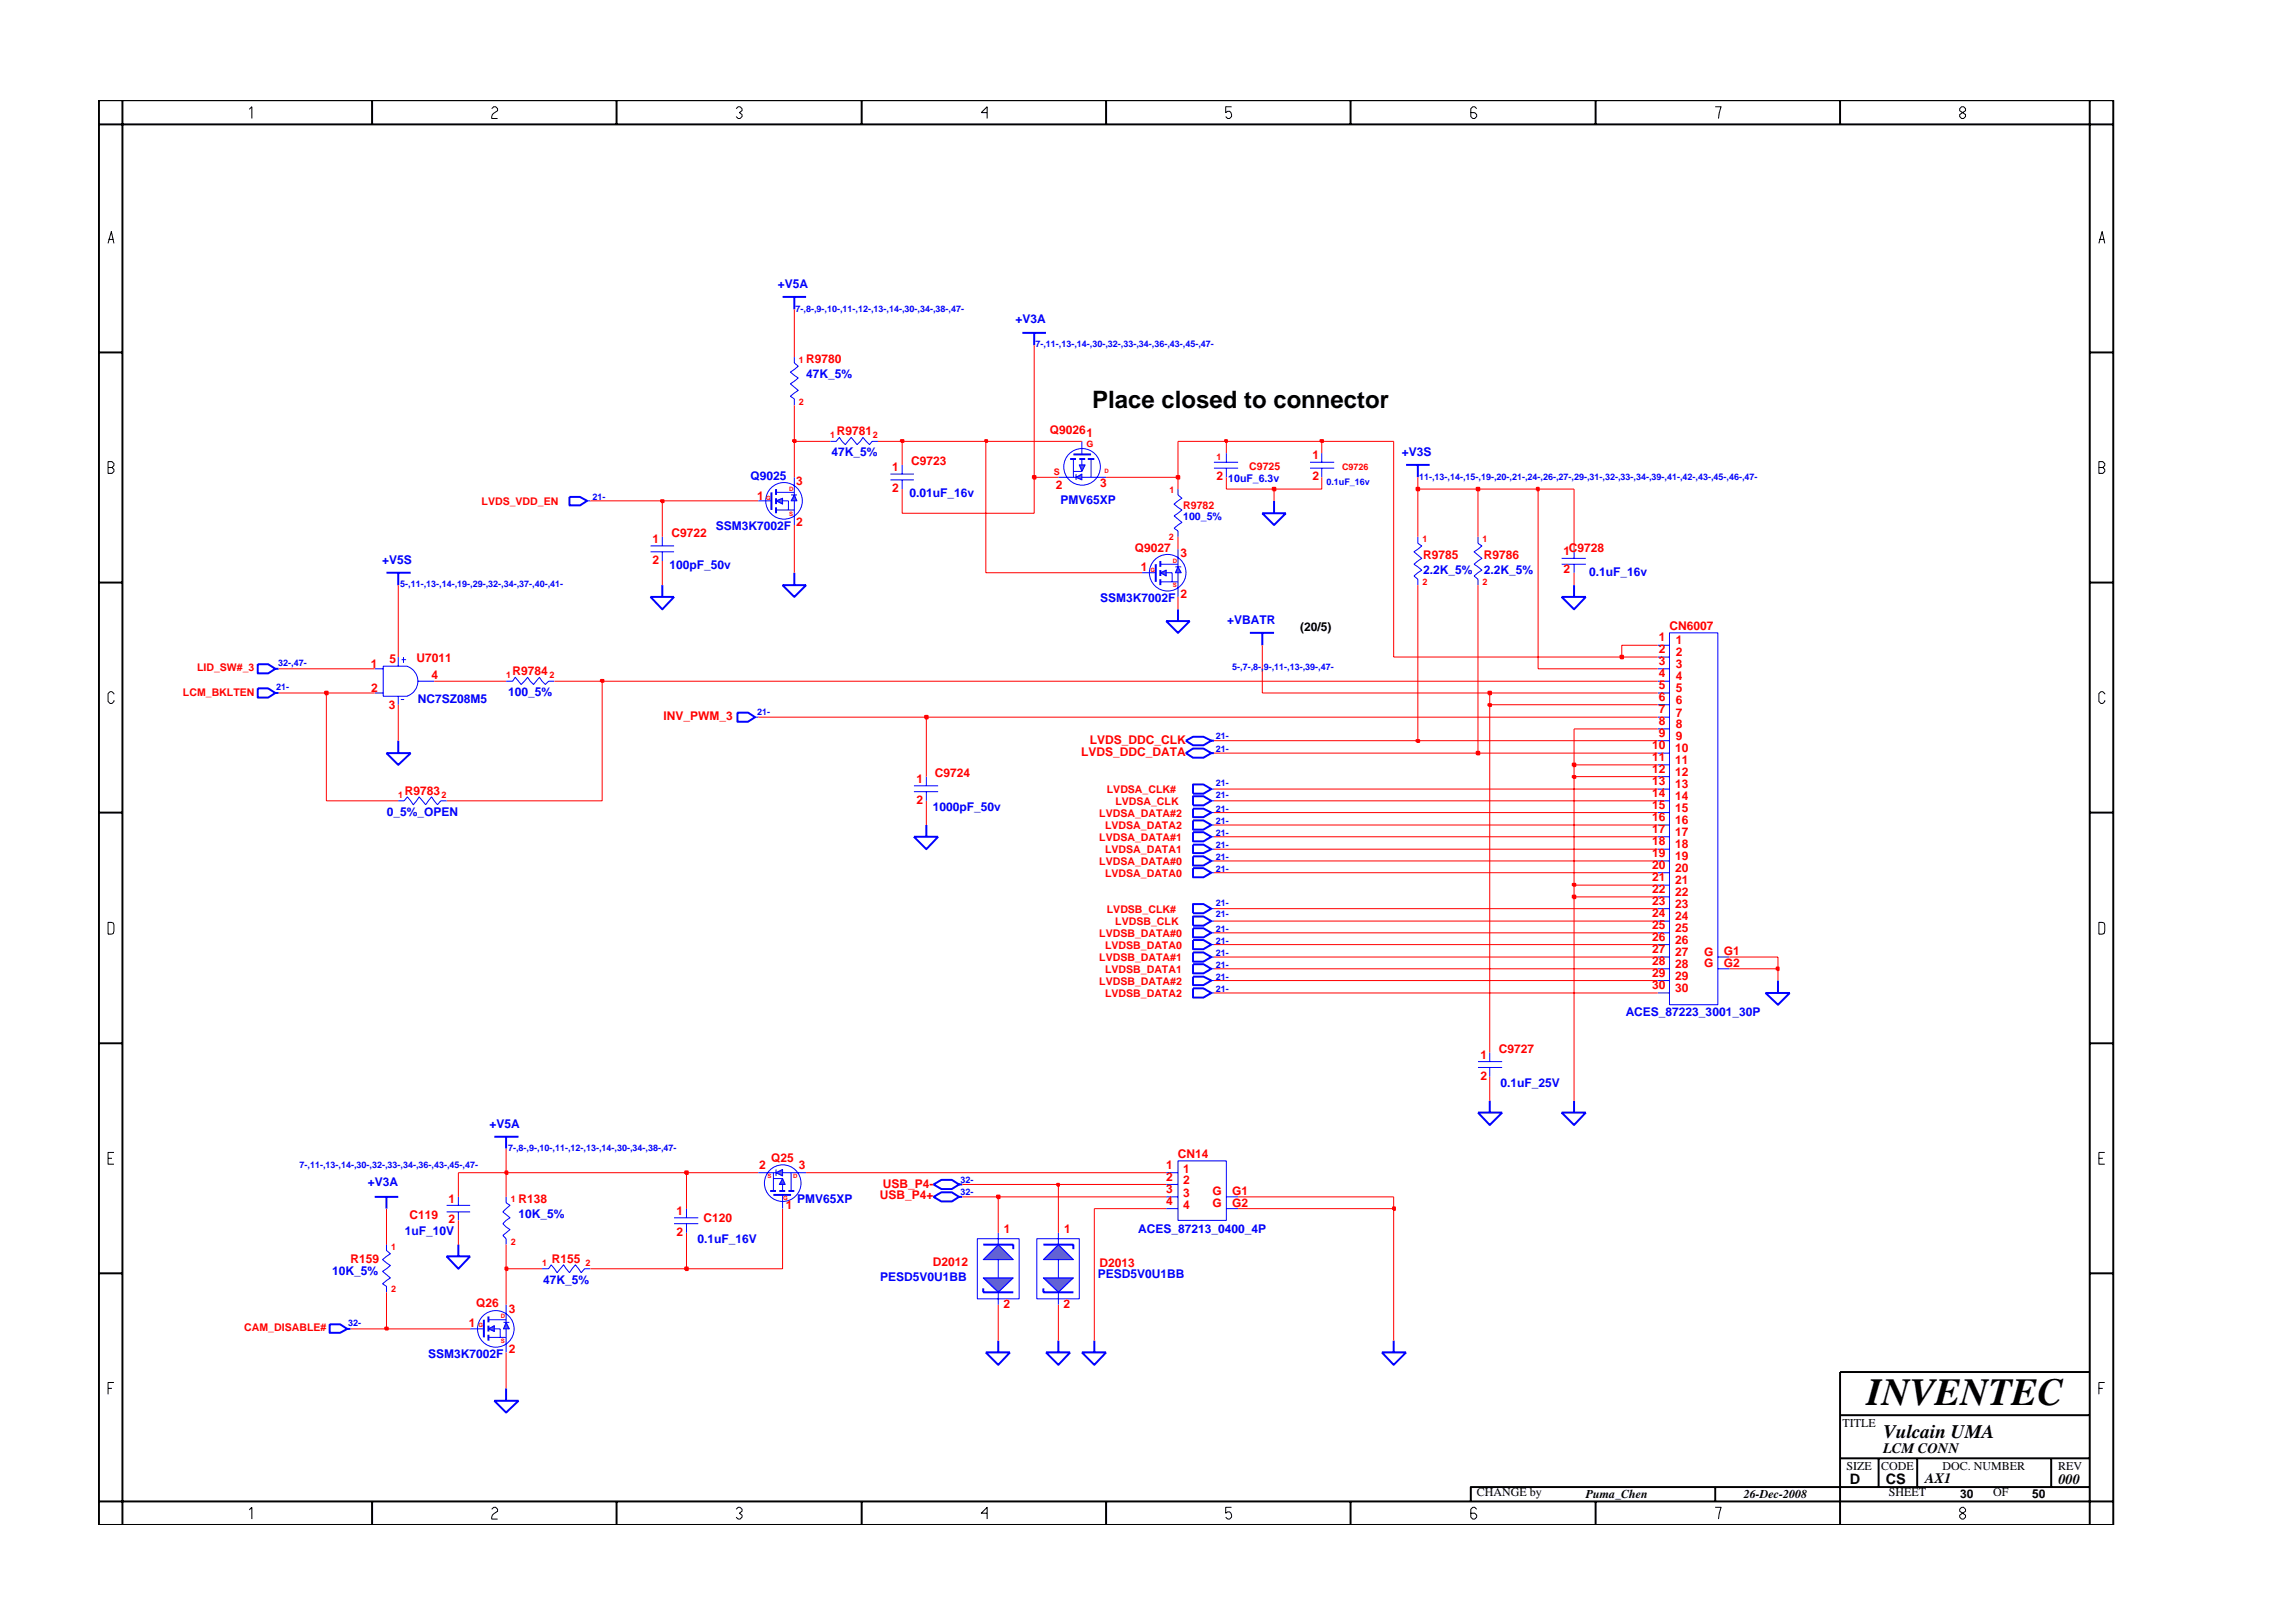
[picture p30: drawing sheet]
<svg xmlns="http://www.w3.org/2000/svg" width="297mm" height="210mm" viewBox="0 0 297 210" stroke-linecap="round" stroke-linejoin="round" font-family="sans-serif">
<defs><g id="words">
<text font-size="5" x="241.8" y="182">INVENTEC</text>
<text font-size="3.1" x="141.5" y="52.8">Place closed to connector</text>
<text font-size="2.5" x="244" y="186.3">Vulcain UMA</text>
<g font-size="1.9">
<text x="244" y="188.2">LCM CONN</text>
<text x="239.6" y="192.2">D</text>
<text x="244.3" y="192.3">CS</text>
<text x="249.4" y="192.1">AX1</text>
<text x="266.6" y="192.2">000</text>
</g>
<g font-size="1.6" fill="#00f">
<text x="100.7" y="37.4">+V5A</text>
<text x="131.6" y="41.8">+V3A</text>
<text x="104.4" y="49">47K_5%</text>
<text x="107.7" y="59.1">47K_5%</text>
<text x="181.6" y="59.1">+V3S</text>
<text x="97.2" y="62.2">Q9025</text>
<text x="117.8" y="64.4">0.01uF_16v</text>
<text x="137.4" y="65.3">PMV65XP</text>
<text x="92.7" y="68.7">SSM3K7002F</text>
<text x="49.5" y="73.1">+V5S</text>
<text x="86.7" y="73.7">100pF_50v</text>
<text x="184.3" y="74.4">2.2K_5%</text>
<text x="192.2" y="74.4">2.2K_5%</text>
<text x="205.9" y="74.6">0.1uF_16v</text>
<text x="142.5" y="78">SSM3K7002F</text>
<text x="159" y="80.9">+VBATR</text>
<text x="54.1" y="91.1">NC7SZ08M5</text>
<text x="65.8" y="90.2">100_5%</text>
<text x="50.1" y="105.7">0_5%_OPEN</text>
<text x="120.8" y="105.1">1000pF_50v</text>
<text x="210.6" y="131.6">ACES_87223_3001_30P</text>
<text x="194.4" y="140.8">0.1uF_25V</text>
<text x="63.4" y="146.1">+V5A</text>
<text x="47.7" y="153.7">+V3A</text>
<text x="103.3" y="155.9">PMV65XP</text>
<text x="52.5" y="160">1uF_10V</text>
<text x="67.2" y="157.8">10K_5%</text>
<text x="90.3" y="161">0.1uF_16V</text>
<text x="147.4" y="159.7">ACES_87213_0400_4P</text>
<text x="43" y="165.1">10K_5%</text>
<text x="70.4" y="166.3">47K_5%</text>
<text x="114" y="166">PESD5V0U1BB</text>
<text x="142.2" y="165.5">PESD5V0U1BB</text>
<text x="55.5" y="175.9">SSM3K7002F</text>
</g>
<g font-size="1.6" fill="#f00">
<text x="104.4" y="47">R9780</text>
<text x="108.4" y="56.3">R9781</text>
<text x="136" y="56.2">Q9026</text>
<text x="140.7" y="56.7">1</text>
<text x="170" y="59.5">1</text>
<text x="98.1" y="64.7">1</text>
<text x="103.2" y="62.9">3</text>
<text x="115.6" y="61.1">1</text>
<text x="115.6" y="63.8">2</text>
<text x="118.1" y="60.3">C9723</text>
<text x="136.8" y="63.4">2</text>
<text x="142.5" y="63.1">3</text>
<text x="157.6" y="62.2">2</text>
<text x="170" y="62.2">2</text>
<text x="84.5" y="70.4">1</text>
<text x="87" y="69.6">C9722</text>
<text x="103.2" y="68.1">2</text>
<text x="147" y="71.5">Q9027</text>
<text x="202.5" y="71.9">1C9728</text>
<text x="84.5" y="73.1">2</text>
<text x="147.8" y="74">1</text>
<text x="152.9" y="72.2">3</text>
<text x="152.9" y="77.4">2</text>
<text x="184.3" y="72.4">R9785</text>
<text x="192.2" y="72.4">R9786</text>
<text x="202.5" y="74.2">2</text>
<text x="214.9" y="83.1">1</text>
<text x="216.3" y="81.6">CN6007</text>
<text x="217.1" y="83.4">1</text>
<text x="48" y="86.5">1</text>
<text x="48.1" y="89.6">2</text>
<text x="50.5" y="85.9">5</text>
<text x="54" y="85.7">U7011</text>
<text x="55.9" y="88">4</text>
<text x="66.4" y="87.4">R9784</text>
<text x="214.9" y="86.2">3</text>
<text x="214.9" y="84.6">2</text>
<text x="214.9" y="87.7">4</text>
<text x="214.9" y="89.2">5</text>
<text x="217.1" y="86.6">3</text>
<text x="217.1" y="85">2</text>
<text x="217.1" y="88.1">4</text>
<text x="217.1" y="89.7">5</text>
<text x="50.4" y="91.9">3</text>
<text x="86" y="93.3">INV_PWM_3</text>
<text x="214.9" y="90.9">6</text>
<text x="214.9" y="92.4">7</text>
<text x="214.9" y="94">8</text>
<text x="214.9" y="95.5">9</text>
<text x="217.1" y="91.2">6</text>
<text x="217.1" y="92.8">7</text>
<text x="217.1" y="94.3">8</text>
<text x="217.1" y="95.9">9</text>
<text x="118.7" y="101.5">1</text>
<text x="121.1" y="100.7">C9724</text>
<text x="140.1" y="97.9">LVDS_DDC_DATA</text>
<text x="141.2" y="96.4">LVDS_DDC_CLK</text>
<text x="214" y="97">10</text>
<text x="214" y="98.6">11</text>
<text x="214" y="100.2">12</text>
<text x="214" y="101.7">13</text>
<text x="217" y="97.5">10</text>
<text x="217" y="99">11</text>
<text x="217" y="100.5">12</text>
<text x="52.4" y="103">R9783</text>
<text x="118.7" y="104.1">2</text>
<text x="214" y="103.3">14</text>
<text x="214" y="104.8">15</text>
<text x="214" y="106.3">16</text>
<text x="214" y="108">17</text>
<text x="217" y="102.1">13</text>
<text x="217" y="103.7">14</text>
<text x="217" y="105.2">15</text>
<text x="217" y="106.8">16</text>
<text x="214" y="109.5">18</text>
<text x="214" y="111">19</text>
<text x="214" y="112.6">20</text>
<text x="217" y="108.3">17</text>
<text x="217" y="109.8">18</text>
<text x="217" y="111.4">19</text>
<text x="217" y="113">20</text>
<text x="214" y="114.1">21</text>
<text x="214" y="115.7">22</text>
<text x="214" y="117.3">23</text>
<text x="214" y="118.8">24</text>
<text x="217" y="114.5">21</text>
<text x="217" y="116.1">22</text>
<text x="217" y="117.6">23</text>
<text x="217" y="119.2">24</text>
<text x="214" y="120.3">25</text>
<text x="214" y="121.9">26</text>
<text x="214" y="123.4">27</text>
<text x="214" y="125.1">28</text>
<text x="217" y="120.8">25</text>
<text x="217" y="122.3">26</text>
<text x="217" y="123.9">27</text>
<text x="217" y="125.4">28</text>
<text x="220.8" y="123.8">G</text>
<text x="220.8" y="125.3">G</text>
<text x="223.3" y="123.7">G1</text>
<text x="223.3" y="125.3">G2</text>
<text x="214" y="128.1">30</text>
<text x="214" y="126.6">29</text>
<text x="217" y="128.6">30</text>
<text x="217" y="126.9">29</text>
<text x="191.8" y="137.2">1</text>
<text x="194.2" y="136.4">C9727</text>
<text x="191.8" y="139.9">2</text>
<text x="152.6" y="150">CN14</text>
<text x="58.1" y="155.8">1</text>
<text x="67.2" y="155.8">R138</text>
<text x="98.3" y="151.5">2</text>
<text x="99.9" y="150.5">Q25</text>
<text x="103.5" y="151.5">3</text>
<text x="114" y="155.4">USB_P4+</text>
<text x="114.4" y="153.9">USB_P4-</text>
<text x="151.1" y="151.5">1</text>
<text x="151.1" y="153">2</text>
<text x="151.1" y="154.5">3</text>
<text x="153.3" y="151.9">1</text>
<text x="153.3" y="153.4">2</text>
<text x="153.3" y="155.1">3</text>
<text x="157.1" y="154.9">G</text>
<text x="159.6" y="154.8">G1</text>
<text x="53" y="157.9">C119</text>
<text x="58.1" y="158.5">2</text>
<text x="87.6" y="157.3">1</text>
<text x="87.6" y="160.1">2</text>
<text x="91.1" y="158.3">C120</text>
<text x="101.8" y="156.6">1</text>
<text x="130.1" y="159.8">1</text>
<text x="137.8" y="159.8">1</text>
<text x="151.1" y="156.1">4</text>
<text x="153.3" y="156.6">4</text>
<text x="157.1" y="156.4">G</text>
<text x="159.6" y="156.4">G2</text>
<text x="45.4" y="163.6">R159</text>
<text x="71.5" y="163.6">R155</text>
<text x="120.8" y="164">D2012</text>
<text x="142.4" y="164.1">D2013</text>
<text x="60.7" y="171.9">1</text>
<text x="61.7" y="169.4">Q26</text>
<text x="65.9" y="170">3</text>
<text x="130" y="169.4">2</text>
<text x="137.8" y="169.4">2</text>
<text x="65.9" y="175.3">2</text>
</g>
<g font-size="1.6">
<text x="168.4" y="81.8">(20/5)</text>
<text x="238.7" y="184.8">TITLE</text>
<text x="239.2" y="190.4">SIZE</text>
<text x="243.7" y="190.4">CODE</text>
<text x="251.6" y="190.4">DOC. NUMBER</text>
<text x="266.6" y="190.4">REV</text>
<text x="191.3" y="193.9">CHANGE by</text>
<text x="205.4" y="194.1">Puma_Chen</text>
<text x="225.9" y="194.1">26-Dec-2008</text>
<text x="244.7" y="193.9">SHEET</text>
<text x="253.9" y="194.1">30</text>
<text x="258.2" y="193.9">OF</text>
<text x="263.3" y="194.1">50</text>
</g>
<g font-size="1.4" fill="#f00">
<text x="62.4" y="65.4">LVDS_VDD_EN</text>
<text x="153.3" y="65.9">R9782</text>
<text x="161.8" y="60.9">C9725</text>
<text x="25.5" y="87">LID_SW#_3</text>
<text x="23.7" y="90.1">LCM_BKLTEN</text>
<text x="142.4" y="105.8">LVDSA_DATA#2</text>
<text x="143.2" y="107.4">LVDSA_DATA2</text>
<text x="143.4" y="102.7">LVDSA_CLK#</text>
<text x="144.5" y="104.3">LVDSA_CLK</text>
<text x="142.4" y="108.9">LVDSA_DATA#1</text>
<text x="142.4" y="112">LVDSA_DATA#0</text>
<text x="143.2" y="113.6">LVDSA_DATA0</text>
<text x="143.2" y="110.5">LVDSA_DATA1</text>
<text x="143.4" y="118.2">LVDSB_CLK#</text>
<text x="144.5" y="119.8">LVDSB_CLK</text>
<text x="142.4" y="124.5">LVDSB_DATA#1</text>
<text x="142.4" y="121.4">LVDSB_DATA#0</text>
<text x="143.2" y="122.9">LVDSB_DATA0</text>
<text x="142.4" y="127.5">LVDSB_DATA#2</text>
<text x="143.2" y="126">LVDSB_DATA1</text>
<text x="143.2" y="129.1">LVDSB_DATA2</text>
<text x="31.6" y="172.4">CAM_DISABLE#</text>
</g>
<g font-size="1.4" fill="#00f">
<text x="159.1" y="62.4">10uF_6.3v</text>
<text x="153.3" y="67.4">100_5%</text>
</g>
<g font-size="1.2" fill="#00f">
<text x="103.1" y="40.4">7-,8-,9-,10-,11-,12-,13-,14-,30-,34-,38-,47-</text>
<text x="134.1" y="45">7-,11-,13-,14-,30-,32-,33-,34-,36-,43-,45-,47-</text>
<text x="76.7" y="64.8">21-</text>
<text x="171.8" y="62.8">0.1uF_16v</text>
<text x="183.8" y="62.1">11-,13-,14-,15-,19-,20-,21-,24-,26-,27-,29-,31-,32-,33-,34-,39-,41-,42-,43-,45-,46-,47-</text>
<text x="51.8" y="76.1">5-,11-,13-,14-,19-,29-,32-,34-,37-,40-,41-</text>
<text x="35.8" y="89.4">21-</text>
<text x="36" y="86.2">32-,47-</text>
<text x="159.6" y="86.8">5-,7-,8-,9-,11-,13-,39-,47-</text>
<text x="98.1" y="92.7">21-</text>
<text x="157.5" y="95.8">21-</text>
<text x="157.5" y="97.4">21-</text>
<text x="157.5" y="101.8">21-</text>
<text x="157.5" y="103.4">21-</text>
<text x="157.5" y="105.2">21-</text>
<text x="157.5" y="106.7">21-</text>
<text x="157.5" y="111.4">21-</text>
<text x="157.5" y="113">21-</text>
<text x="157.5" y="108.3">21-</text>
<text x="157.5" y="109.8">21-</text>
<text x="157.5" y="118.8">21-</text>
<text x="157.5" y="117.3">21-</text>
<text x="157.5" y="122.3">21-</text>
<text x="157.5" y="123.8">21-</text>
<text x="157.5" y="120.8">21-</text>
<text x="157.5" y="125.4">21-</text>
<text x="157.5" y="128.5">21-</text>
<text x="157.5" y="126.9">21-</text>
<text x="65.8" y="149.1">7-,8-,9-,10-,11-,12-,13-,14-,30-,34-,38-,47-</text>
<text x="38.8" y="151.4">7-,11-,13-,14-,30-,32-,33-,34-,36-,43-,45-,47-</text>
<text x="124.4" y="153.3">32-</text>
<text x="124.4" y="154.8">32-</text>
<text x="45.1" y="171.8">32-</text>
</g>
<g font-size="1.2" fill="#f00">
<text x="103.5" y="47">1</text>
<text x="103.5" y="52.5">2</text>
<text x="107.6" y="56.8">1</text>
<text x="113.1" y="56.8">2</text>
<text x="140.7" y="57.9">G</text>
<text x="157.6" y="59.6">1</text>
<text x="136.5" y="61.5">S</text>
<text x="151.5" y="63.9">1</text>
<text x="173.8" y="60.9">C9726</text>
<text x="151.4" y="70">2</text>
<text x="184.3" y="70.2">1</text>
<text x="192.1" y="70.2">1</text>
<text x="184.3" y="75.8">2</text>
<text x="192.1" y="75.8">2</text>
<text x="65.6" y="87.8">1</text>
<text x="71.2" y="87.8">2</text>
<text x="51.6" y="103.4">1</text>
<text x="57.2" y="103.4">2</text>
<text x="66.2" y="155.7">1</text>
<text x="50.7" y="161.9">1</text>
<text x="66.2" y="161.2">2</text>
<text x="50.7" y="167.4">2</text>
<text x="70.2" y="163.9">1</text>
<text x="75.8" y="163.9">2</text>
</g>
<g font-size=".8" fill="#f00">
<text x="99.3" y="64.8">G</text>
<text x="102.2" y="63.6">D</text>
<text x="143.1" y="61.3">D</text>
<text x="102.2" y="66.8">S</text>
<text x="149" y="74.1">G</text>
<text x="151.9" y="76.1">S</text>
<text x="151.9" y="72.9">D</text>
<text x="99.4" y="152.6">S</text>
<text x="101.5" y="155.4">G</text>
<text x="102.7" y="152.6">D</text>
<text x="62" y="171.9">G</text>
<text x="64.9" y="170.8">D</text>
<text x="64.9" y="174">S</text>
</g>
</g></defs>
<g fill="none" stroke="#00f" stroke-width=".13">
<path d="M84.3 70.7h3M84.3 71.5h3M85.8 69.5v1.2M85.8 71.5v1.2M147.9 74.2h1.8M152.6 63.4v.7l.5 .4-1 .8 1 .8-1 .7 1 .9-1 .7 .5 .4v.7M48.5 86.6h1.1M48.5 89.8h1.1M51.6 85.1v1.2M51.6 90.2v1.1M51.9 90.6h.5M52 85.5h.6"/>
<path d="M52.3 85.1v.8M52.8 86.3a2.03 2.03 0 0 1 1.3 2 2.03 2.03 0 0 1-1.3 1.9M52.8 86.3h-3.2v3.9h3.2M54.1 88.3h2.1M156.9 113.1h.4"/>
</g>
<path d="M149.7 73.1v2.3M153.6 97.6l.9-.6h1.4l1 .6-1 .6h-1.4zM156.9 97.6h.4M154.5 112.5h1.4l1 .6-1 .6h-1.4z" fill="none" stroke="#00f" stroke-width=".25"/>
<path d="M152.6 73.4l.4 .8h-.7z" fill="#3c3cc8"/>
<path d="M152.3 73.4h.7M152.6 73.4l.4 .8h-.7z" fill="none" stroke="#00f" stroke-width=".13"/>
<path d="M150.3 74.2l.8-.3v.7z" fill="#3c3cc8"/>
<g fill="none" stroke="#00f" stroke-width=".13">
<path d="M140.2 57.2v1.7M150.3 74.2l.8-.3v.7zM150.3 75.4h2.3M150.3 73.1h2.3M151.1 74.2h.7v1.2M152.6 71.1v2.3M152.6 74.2v3.1M156.9 119.3h.4M191.5 137.5h3.1M191.5 138.3h3.1M193 136.3v1.2M193 138.3v1.2"/>
<path d="M87.3 157.8h3.2M87.3 158.5h3.2M88.9 156.6v1.2M88.9 158.5v1.2"/>
<circle cx="151.3" cy="74.2" r="2.37"/>
</g>
<path d="M132.4 43.1h3.1M134 43.1v1.6M139.1 58.9h2.2M150.3 72.7v.7M150.3 73.9v.7M150.3 75v.8M154.5 118.7h1.4l1 .6-1 .6h-1.4z" fill="none" stroke="#00f" stroke-width=".25"/>
<path d="M139.4 61.8l.8-.4v.8z" fill="#3c3cc8"/>
<path d="M139.4 61.8l.8-.4v.8zM139.4 61.4v.8" fill="none" stroke="#00f" stroke-width=".13"/>
<path d="M139.8 60.2h.8l-.4 .9z" fill="#3c3cc8"/>
<g fill="none" stroke="#00f" stroke-width=".13">
<path d="M139.1 59.5v2.3M140.2 59.5v.7M141.3 59.5v2.3M98.2 64.9h1.7M137.1 61.8h2.3M139.1 61.1h1.1M139.8 60.2h.8l-.4 .9zM140.2 61.8h3.1M214.7 85.1h1.6M214.7 83.6h1.6M214.7 88.3h1.6M214.7 86.6h1.6"/>
<path d="M214.7 91.3h1.6M214.7 89.8h1.6M214.7 94.4h1.6M214.7 92.9h1.6M214.7 97.6h1.6M214.7 96h1.6M214.7 99.1h1.6M216.3 82h6.2v48.2h-6.2zM156.9 102.2h.4M214.7 100.6h1.6M214.7 103.7h1.6M214.7 102.2h1.6"/>
<path d="M214.7 106.9h1.6M214.7 105.3h1.6M214.7 110h1.6M214.7 108.4h1.6M214.7 113.1h1.6M214.7 111.5h1.6M214.7 116.2h1.6M214.7 114.7h1.6M214.7 119.3h1.6M214.7 117.7h1.6M156.9 124h.4M156.9 125.5h.4"/>
<path d="M156.9 128.6h.4M156.9 127h.4M214.7 124h1.6M214.7 122.4h1.6M214.7 120.8h1.6M214.7 125.5h1.6M214.7 128.6h1.6M214.7 127h1.6M222.5 124h1.6M222.5 125.5h1.6"/>
<circle cx="140.2" cy="60.5" r="2.37"/>
</g>
<g fill="none" stroke="#00f" stroke-width=".25">
<path d="M138.6 59.5h.8M139.8 59.5h.8M140.9 59.5h.9M99.9 63.8v2.3M152.6 78.9v1.6M163.5 66.5h3.1l-1.6 1.5zM165 64.9v1.6M33.4 89.2h1.3l1 .6-1 .6h-1.3zM35.7 89.8h.4M151.1 80.5h3l-1.5 1.5zM154.5 101.6h1.4l1 .6-1 .6h-1.4zM154.5 123.4h1.4l1 .6-1 .6h-1.4z"/>
<path d="M154.5 128h1.4l1 .6-1 .6h-1.4zM154.5 124.9h1.4l1 .6-1 .6h-1.4zM154.5 126.5h1.4l1 .5-1 .6h-1.4z"/>
</g>
<path d="M102.9 64.1l.3 .8h-.7z" fill="#3c3cc8"/>
<path d="M102.5 64.1h.7M102.9 64.1l.3 .8h-.7z" fill="none" stroke="#00f" stroke-width=".13"/>
<path d="M100.5 64.9l.9-.4v.8z" fill="#3c3cc8"/>
<g fill="none" stroke="#00f" stroke-width=".13">
<path d="M100.5 64.9l.9-.4v.8zM100.5 66.1h2.4M100.5 63.8h2.4M101.4 64.9h.7v1.2M102.9 61.8v2.3M102.9 64.9v3.1M50.1 161.2v.8l.5 .4-1 .8 1 .7-1 .8 1 .9-1 .7 .5 .4v.7M70.2 164.4h.9l.3-.5 .8 1 .8-1 .8 1 .7-1 .8 1 .4-.5h.8"/>
<circle cx="101.6" cy="64.9" r="2.37"/>
</g>
<path d="M84.3 77.3h3l-1.5 1.6zM85.8 75.8v1.5M100.5 63.4v.7M100.5 64.5v.8M100.5 65.7v.8M42.7 171.6h1.4l.9 .6-.9 .5h-1.4zM45 172.2h.4" fill="none" stroke="#00f" stroke-width=".25"/>
<path d="M127.4 165.6h3.9l-2 1.8z" fill="#3c3cc8"/>
<path d="M127.4 165.6h3.9l-2 1.8z" fill="none" stroke="#00f" stroke-width=".13"/>
<path d="M129.3 161.2l2 2h-3.9z" fill="#3c3cc8"/>
<path d="M57.9 156.2h3M57.9 157h3M59.4 155.1v1.1M59.4 157v1.1M101.4 154.8v1.8M129.3 159.7v1.5M126.6 160.5h5.4v7.8h-5.4zM129.3 161.2l2 2h-3.9zM129.3 163.2v2.4M129.3 167.4v1.6" fill="none" stroke="#00f" stroke-width=".13"/>
<path d="M48.5 155.1h3.1M50.1 155.1v1.5M100.2 154.8h2.3M127.4 161.2h3.9v.6M127.4 166.9v.5h3.9M135.5 175.2h3.1l-1.5 1.6zM137.1 173.7v1.5" fill="none" stroke="#00f" stroke-width=".25"/>
<path d="M100.5 151.9l.9-.4v.8z" fill="#3c3cc8"/>
<path d="M100.5 151.9l.9-.4v.8zM100.5 151.5v.8" fill="none" stroke="#00f" stroke-width=".13"/>
<path d="M101.4 152.7l.3 .7h-.7z" fill="#3c3cc8"/>
<g fill="none" stroke="#00f" stroke-width=".13">
<path d="M102.9 46.3v.7l.5 .4-1 .8 1 .8-1 .7 1 .9-1 .7 .5 .4v.8M107.6 57.2h.7l.4-.5 .8 .9 .8-.9 .7 .9 .8-.9 .8 .9 .4-.4h.7M157.3 59.9h3.1M158.9 58.7v1.2M76.1 64.9h.4M157.3 60.6h3.1M158.9 60.6v1.2M202.3 72.3h3.1M202.3 73.1h3.1M203.9 71.1v1.2M203.9 73.1v1.1M97.8 92.9h.4"/>
<path d="M118.4 101.8h3.1M118.4 102.6h3.1M120 100.6v1.2M120 102.6v1.1M156.9 122.4h.4M98.2 151.9h2.3M100.2 151.9v2.4M100.2 152.7h1.2M101.4 152.7l.3 .7h-.7zM101.4 151.9h3M101.4 153.4v.9M102.5 151.9v2.4"/>
<circle cx="101.4" cy="153.3" r="2.37"/>
</g>
<g fill="none" stroke="#00f" stroke-width=".25">
<path d="M101.4 38.5h3M102.9 38.5v1.6M73.8 64.4h1.3l1 .5-1 .6h-1.3zM95.5 92.3h1.4l.9 .6-.9 .6h-1.4zM153.6 96l.9-.6h1.4l1 .6-1 .5h-1.4zM156.9 96h.4M118.4 108.4h3.1l-1.5 1.6zM120 106.9v1.5M154.5 121.8h1.4l1 .6-1 .6h-1.4zM228.7 128.6h3.1l-1.5 1.6zM230.3 127v1.6M64 147.3h3.2"/>
<path d="M65.6 147.3v1.5M99.8 154.3h.7M101 154.3h.7M102.1 154.3h.8M120.9 155.1l1-.6h1.4l.9 .6-.9 .5h-1.4zM124.2 155.1h.5M140.2 175.2h3.1l-1.5 1.6zM141.8 173.7v1.5"/>
</g>
<path d="M135.2 165.6h3.9l-2 1.8z" fill="#3c3cc8"/>
<path d="M135.2 165.6h3.9l-2 1.8z" fill="none" stroke="#00f" stroke-width=".13"/>
<path d="M135.2 163.2l1.9-2 2 2z" fill="#3c3cc8"/>
<g fill="none" stroke="#00f" stroke-width=".13">
<path d="M115.3 61.4h3.1M115.3 62.2h3.1M116.9 60.2v1.2M116.9 62.2v1.2M183.7 69.5v.9l.5 .3-1 .8 1 .8-1 .8 1 .8-1 .7 .5 .4v.8M65.6 88.3h.8l.3-.6 .8 1 .9-1 .7 1 .8-1 .7 1 .5-.4h.7M51.6 103.7h.8l.4-.5 .7 1.1 .8-1.1 .8 1.1 .8-1.1 .8 1.1 .4-.6h.8M156.9 108.4h.4M156.9 110h.4M156.9 106.9h.4M156.9 103.7h.4M156.9 111.5h.4"/>
<path d="M65.6 155.1v.7l.5 .4-1 .8 1 .8-1 .7 1 .8-1 .7 .5 .5v.7M137.1 159.7v1.5M151.1 153.4h1.5M151.1 151.9h1.5M151.1 156.6h1.5M151.1 155.1h1.5M152.6 150.4h6.3v7.7h-6.3zM158.9 156.6h1.5M158.9 155.1h1.5M60.9 172.2h1.8M134.3 160.5h5.5v7.8h-5.5zM135.2 163.2l1.9-2 2 2z"/>
<path d="M137.1 163.2v2.4M137.1 167.4v1.6"/>
</g>
<g fill="none" stroke="#00f" stroke-width=".25">
<path d="M50.1 74.2h3.1M51.6 74.2v1.6M202.3 77.3h3.1l-1.5 1.6zM203.9 75.8v1.5M33.4 86h1.3l1 .6-1 .6h-1.3zM35.7 86.6h.4M50.1 97.6h3.1l-1.6 1.5zM51.6 96v1.6M161.9 82h3.1M163.5 82v1.6M154.5 107.8h1.4l1 .6-1 .6h-1.4zM154.5 109.4h1.4l1 .6-1 .5h-1.4z"/>
<path d="M154.5 106.3h1.4l1 .6-1 .6h-1.4zM154.5 110.9h1.4l1 .6-1 .6h-1.4zM154.5 103.2h1.4l1 .5-1 .6h-1.4zM120.9 153.4l1-.5h1.4l.9 .5-.9 .6h-1.4zM124.2 153.4h.5M191.5 144.1h3.1l-1.6 1.6zM193 142.6v1.5M202.3 144.1h3.1l-1.5 1.6zM203.9 142.6v1.5M57.9 162.8h3l-1.5 1.6zM59.4 161.2v1.6M62.7 171v2.3"/>
<path d="M127.7 175.2h3.1l-1.5 1.6zM129.3 173.7v1.5M135.2 161.2h3.9v.6M135.2 166.9v.5h3.9M179 175.2h3.1l-1.6 1.6zM180.5 173.7v1.5"/>
</g>
<path d="M65.6 171.3l.4 .9h-.8z" fill="#3c3cc8"/>
<path d="M65.2 171.3h.8M65.6 171.3l.4 .9h-.8z" fill="none" stroke="#00f" stroke-width=".13"/>
<path d="M63.3 172.2l.7-.5v.8z" fill="#3c3cc8"/>
<g fill="none" stroke="#00f" stroke-width=".13">
<path d="M169.7 59.9h3.1M171.2 58.7v1.2M169.7 60.6h3.1M171.2 60.6v1.2M191.5 69.5v.9l.5 .3-1 .8 1 .8-1 .8 1 .8-1 .7 .5 .4v.8M156.9 105.3h.4M156.9 117.7h.4M156.9 120.8h.4M63.3 172.2l.7-.5v.8zM63.3 173.3h2.3M63.3 171h2.3M64 172.2h.8v1.1"/>
<path d="M65.6 169v2.3M65.6 172.2v3"/>
<circle cx="64.2" cy="172.2" r="2.37"/>
</g>
<path d="M101.4 75.8h3l-1.5 1.5zM102.9 74.2v1.6M182.1 60.2h3.1M183.7 60.2v1.6M154.5 104.8h1.4l1 .5-1 .6h-1.4zM154.5 117.1h1.4l1 .6-1 .6h-1.4zM154.5 120.3h1.4l1 .5-1 .6h-1.4zM63.3 170.5v.8M63.3 171.7v.8M63.3 172.9v.8M65.6 179.9v1.6M64 181.5h3.2l-1.6 1.5z" fill="none" stroke="#00f" stroke-width=".25"/>
<path d="M141.8 156.6v17.1M180.5 156.6v17.1M45.4 172.2h4.7M65.6 175.2v4.7M129.3 169v4.7M137.1 169v4.7" fill="none" stroke="#f00" stroke-width=".13"/>
<path d="M49.9 172h.3v.2h-.3z" fill="#8e2323"/>
<path d="M49.9 172h.3v.2h-.3z" fill="none" stroke="#f00" stroke-width=".25"/>
<path d="M50.1 167.4v4.8h10.8M65.6 164.4v4.6" fill="none" stroke="#f00" stroke-width=".13"/>
<path d="M65.5 164.2h.2v.3h-.2z" fill="#8e2323"/>
<path d="M65.5 164.2h.2v.3h-.2z" fill="none" stroke="#f00" stroke-width=".25"/>
<path d="M65.6 161.2v3.2h4.6M76.5 164.4h12.4" fill="none" stroke="#f00" stroke-width=".13"/>
<path d="M88.8 164.2h.3v.3h-.3z" fill="#8e2323"/>
<path d="M88.8 164.2h.3v.3h-.3z" fill="none" stroke="#f00" stroke-width=".25"/>
<path d="M50.1 156.6v4.6M59.4 158.1v3.1M88.9 151.9v4.7M101.4 156.6v7.8h-12.5v-4.7M129.3 155.1v4.6M137.1 153.4v6.3M141.8 156.6h9.3M160.4 156.6h20.1" fill="none" stroke="#f00" stroke-width=".13"/>
<path d="M180.5 156.4h.2v.3h-.2z" fill="#8e2323"/>
<path d="M180.5 156.4h.2v.3h-.2z" fill="none" stroke="#f00" stroke-width=".25"/>
<path d="M59.4 151.9v3.2M65.6 151.9v3.2M124.7 155.1h4.6M180.5 155.1v1.5" fill="none" stroke="#f00" stroke-width=".13"/>
<path d="M129.1 154.9h.4v.3h-.4z" fill="#8e2323"/>
<path d="M129.1 154.9h.4v.3h-.4z" fill="none" stroke="#f00" stroke-width=".25"/>
<path d="M124.7 153.4h12.4M129.3 155.1h21.8M160.4 155.1h20.1" fill="none" stroke="#f00" stroke-width=".13"/>
<path d="M136.9 153.4h.3v.2h-.3z" fill="#8e2323"/>
<path d="M136.9 153.4h.3v.2h-.3z" fill="none" stroke="#f00" stroke-width=".25"/>
<path d="M59.4 151.9h6.2M137.1 153.4h14" fill="none" stroke="#f00" stroke-width=".13"/>
<path d="M65.5 151.8h.2v.3h-.2z" fill="#8e2323"/>
<path d="M65.5 151.8h.2v.3h-.2z" fill="none" stroke="#f00" stroke-width=".25"/>
<path d="M65.6 148.8v3.1h23.3" fill="none" stroke="#f00" stroke-width=".13"/>
<path d="M88.8 151.8h.3v.3h-.3z" fill="#8e2323"/>
<path d="M88.8 151.8h.3v.3h-.3z" fill="none" stroke="#f00" stroke-width=".25"/>
<path d="M193 91.3v45M203.9 116.2v26.4M157.3 128.6h57.4M157.3 127h57.4M157.3 125.5h57.4M193 139.5v3.1M224.1 125.5h6.2v1.5M88.9 151.9h9.3M104.4 151.9h46.7" fill="none" stroke="#f00" stroke-width=".13"/>
<path d="M230.2 125.3h.2v.4h-.2z" fill="#8e2323"/>
<path d="M230.2 125.3h.2v.4h-.2z" fill="none" stroke="#f00" stroke-width=".25"/>
<path d="M157.3 119.3h57.4M157.3 117.7h57.4M157.3 124h57.4M157.3 122.4h57.4M157.3 120.8h57.4M224.1 124h6.2v1.5" fill="none" stroke="#f00" stroke-width=".13"/>
<path d="M203.7 116h.4v.4h-.4z" fill="#8e2323"/>
<path d="M203.7 116h.4v.4h-.4z" fill="none" stroke="#f00" stroke-width=".25"/>
<path d="M203.9 114.7v1.5h10.8" fill="none" stroke="#f00" stroke-width=".13"/>
<path d="M203.7 114.5h.4v.3h-.4z" fill="#8e2323"/>
<path d="M203.7 114.5h.4v.3h-.4z" fill="none" stroke="#f00" stroke-width=".25"/>
<g fill="none" stroke="#f00" stroke-width=".13">
<path d="M42.3 89.8v13.9h9.3M78 88.3v15.4h-20.1M120 92.9v7.7M120 103.7v3.2M157.3 113.1h57.4M157.3 111.5h57.4M157.3 110h57.4M157.3 108.4h57.4M157.3 106.9h57.4M157.3 105.3h57.4M157.3 103.7h57.4M157.3 102.2h57.4"/>
<path d="M203.9 100.6v14.1h10.8"/>
</g>
<path d="M203.7 100.5h.4v.3h-.4z" fill="#8e2323"/>
<path d="M203.7 100.5h.4v.3h-.4z" fill="none" stroke="#f00" stroke-width=".25"/>
<path d="M203.9 99.1v1.5h10.8" fill="none" stroke="#f00" stroke-width=".13"/>
<path d="M203.7 98.9h.4v.4h-.4z" fill="#8e2323"/>
<path d="M203.7 98.9h.4v.4h-.4z" fill="none" stroke="#f00" stroke-width=".25"/>
<path d="M157.3 97.6h34.2M203.9 94.4v4.7h10.8" fill="none" stroke="#f00" stroke-width=".13"/>
<path d="M191.3 97.4h.3v.3h-.3z" fill="#8e2323"/>
<path d="M191.3 97.4h.3v.3h-.3z" fill="none" stroke="#f00" stroke-width=".25"/>
<path d="M191.5 75.8v21.8h23.2M51.6 91.3v4.7M157.3 96h26.4" fill="none" stroke="#f00" stroke-width=".13"/>
<path d="M183.5 95.9h.3v.2h-.3z" fill="#8e2323"/>
<path d="M183.5 95.9h.3v.2h-.3z" fill="none" stroke="#f00" stroke-width=".25"/>
<path d="M183.7 75.8v20.2h31M98.2 92.9h21.8M203.9 94.4h10.8" fill="none" stroke="#f00" stroke-width=".13"/>
<path d="M119.8 92.7h.4v.4h-.4z" fill="#8e2323"/>
<path d="M119.8 92.7h.4v.4h-.4z" fill="none" stroke="#f00" stroke-width=".25"/>
<path d="M120 92.9h94.7" fill="none" stroke="#f00" stroke-width=".13"/>
<path d="M192.8 91.2h.4v.3h-.4z" fill="#8e2323"/>
<path d="M192.8 91.2h.4v.3h-.4z" fill="none" stroke="#f00" stroke-width=".25"/>
<path d="M36.1 89.8h6.2M193 89.8v1.5h21.7" fill="none" stroke="#f00" stroke-width=".13"/>
<path d="M42.1 89.6h.3v.3h-.3z" fill="#8e2323"/>
<path d="M42.1 89.6h.3v.3h-.3z" fill="none" stroke="#f00" stroke-width=".25"/>
<path d="M42.3 89.8h6.2M163.5 83.6v6.2h29.5" fill="none" stroke="#f00" stroke-width=".13"/>
<path d="M192.8 89.6h.4v.3h-.4z" fill="#8e2323"/>
<path d="M192.8 89.6h.4v.3h-.4z" fill="none" stroke="#f00" stroke-width=".25"/>
<path d="M56.2 88.3h9.4M71.8 88.3h6.2M193 89.8h21.7" fill="none" stroke="#f00" stroke-width=".13"/>
<path d="M77.8 88.1h.4v.2h-.4z" fill="#8e2323"/>
<path d="M77.8 88.1h.4v.2h-.4z" fill="none" stroke="#f00" stroke-width=".25"/>
<path d="M180.5 57.2v27.9h29.6M51.6 75.8v9.3M199.2 63.4v23.2h15.5M36.1 86.6h12.4M78 88.3h136.7" fill="none" stroke="#f00" stroke-width=".13"/>
<path d="M209.9 84.9h.4v.4h-.4z" fill="#8e2323"/>
<path d="M209.9 84.9h.4v.4h-.4z" fill="none" stroke="#f00" stroke-width=".25"/>
<path d="M127.7 57.2v17h20.2M76.5 64.9h9.3v4.6M85.8 72.7v3.1M102.9 68v6.2M134 61.8v4.7h-17.1v-3.1M152.6 69.5v1.6M152.6 77.3v1.6M183.7 63.4v6.1M191.5 63.4v6.1M203.9 63.4v7.7M203.9 74.2v1.6M214.7 83.6h-4.6v1.5h4.6" fill="none" stroke="#f00" stroke-width=".13"/>
<path d="M85.6 64.8h.4v.3h-.4z" fill="#8e2323"/>
<path d="M85.6 64.8h.4v.3h-.4z" fill="none" stroke="#f00" stroke-width=".25"/>
<path d="M85.8 64.9h12.4M152.6 61.8v1.6M158.9 61.8v1.6h6.1v1.5" fill="none" stroke="#f00" stroke-width=".13"/>
<path d="M164.9 63.2h.3v.3h-.3z" fill="#8e2323"/>
<path d="M164.9 63.2h.3v.3h-.3z" fill="none" stroke="#f00" stroke-width=".25"/>
<path d="M171.2 61.8v1.6h-6.2" fill="none" stroke="#f00" stroke-width=".13"/>
<path d="M183.5 63.2h.3v.3h-.3z" fill="#8e2323"/>
<path d="M183.5 63.2h.3v.3h-.3z" fill="none" stroke="#f00" stroke-width=".25"/>
<path d="M183.7 61.8v1.6h7.8" fill="none" stroke="#f00" stroke-width=".13"/>
<path d="M191.3 63.2h.3v.3h-.3z" fill="#8e2323"/>
<path d="M191.3 63.2h.3v.3h-.3z" fill="none" stroke="#f00" stroke-width=".25"/>
<path d="M191.5 63.4h7.7" fill="none" stroke="#f00" stroke-width=".13"/>
<path d="M199.1 63.2h.2v.3h-.2z" fill="#8e2323"/>
<path d="M199.1 63.2h.2v.3h-.2z" fill="none" stroke="#f00" stroke-width=".25"/>
<path d="M102.9 57.2v4.6M199.2 63.4h4.7" fill="none" stroke="#f00" stroke-width=".13"/>
<path d="M133.8 61.7h.3v.3h-.3z" fill="#8e2323"/>
<path d="M133.8 61.7h.3v.3h-.3z" fill="none" stroke="#f00" stroke-width=".25"/>
<path d="M134 44.7v17.1h3.1M143.3 61.8h9.3" fill="none" stroke="#f00" stroke-width=".13"/>
<path d="M152.4 61.7h.4v.3h-.4z" fill="#8e2323"/>
<path d="M152.4 61.7h.4v.3h-.4z" fill="none" stroke="#f00" stroke-width=".25"/>
<path d="M116.9 57.2v3M152.6 57.2v4.6M158.9 57.2v1.5M171.2 57.2v1.5" fill="none" stroke="#f00" stroke-width=".13"/>
<path d="M102.7 57h.4v.3h-.4z" fill="#8e2323"/>
<path d="M102.7 57h.4v.3h-.4z" fill="none" stroke="#f00" stroke-width=".25"/>
<path d="M102.9 52.5v4.7h4.7M113.7 57.2h3.2" fill="none" stroke="#f00" stroke-width=".13"/>
<path d="M116.7 57h.3v.3h-.3z" fill="#8e2323"/>
<path d="M116.7 57h.3v.3h-.3z" fill="none" stroke="#f00" stroke-width=".25"/>
<path d="M116.9 57.2h10.8" fill="none" stroke="#f00" stroke-width=".13"/>
<path d="M127.6 57h.3v.3h-.3z" fill="#8e2323"/>
<path d="M127.6 57h.3v.3h-.3z" fill="none" stroke="#f00" stroke-width=".25"/>
<path d="M127.7 57.2h12.5M152.6 57.2h6.3" fill="none" stroke="#f00" stroke-width=".13"/>
<path d="M158.7 57h.2v.3h-.2z" fill="#8e2323"/>
<path d="M158.7 57h.2v.3h-.2z" fill="none" stroke="#f00" stroke-width=".25"/>
<path d="M158.9 57.2h12.3" fill="none" stroke="#f00" stroke-width=".13"/>
<path d="M171.1 57h.3v.3h-.3z" fill="#8e2323"/>
<path d="M171.1 57h.3v.3h-.3z" fill="none" stroke="#f00" stroke-width=".25"/>
<path d="M102.9 40.1v6.2M171.2 57.2h9.3" fill="none" stroke="#f00" stroke-width=".13"/>
<g fill="none" stroke="#000" stroke-width=".25">
<path d="M12.8 13h261v184.6h-261zM12.8 16.1h261M15.9 13v184.6M48.2 13v3.1M79.9 13v3.1M111.6 13v3.1M143.3 13v3.1M174.9 13v3.1M206.7 13v3.1M238.4 13v3.1M270.7 13v184.6M12.8 45.7h3.1"/>
<path d="M270.7 45.7h3.1M12.8 75.5h3.1M270.7 75.5h3.1M12.8 105.3h3.1M270.7 105.3h3.1M12.8 135.2h3.1M270.7 135.2h3.1M12.8 165h3.1M270.7 165h3.1M270.7 177.7h-32.3v19.9M12.8 194.5h261M48.2 194.5v3.1"/>
<path d="M79.9 194.5v3.1M111.6 194.5v3.1M143.3 194.5v3.1M174.9 194.5v3.1M206.7 194.5v3.1M222.2 192.6v1.9M238.4 183.3h32.3M238.4 188.9h32.3M243.4 188.9v3.7M248.4 188.9v3.7M265.7 188.9v3.7M270.7 192.6h-80.2v1.9"/>
</g>
<g fill="none" stroke="#000" stroke-width=".13">
<path d="M32.3 14.2l.3-.4v1.6M63.7 14.1l.3-.3h.2l.3 .3v.2l-.5 .4-.3 .4v.3h.8M95.4 14.1l.2-.3h.3l.2 .3v.2l-.3 .3 .3 .2v.3l-.2 .3h-.3l-.2-.3M127.9 14.6h-.8l.8-.8v1.6M159.5 13.8h-.7v.8l.2-.2a.5 .5 0 0 1 .5 .7l-.2 .3h-.3l-.2-.3M191.3 14.1l-.3-.3h-.2l-.3 .3v1l.3 .3h.2l.3-.3v-.3l-.3-.2h-.5M222.2 13.8h.8l-.4 1.6M253.9 14.1l.2-.3h.3l.2 .3v.2l-.7 .5v.3l.2 .3h.3l.2-.3v-.3l-.7-.5zM14 31.5l.4-1.5 .4 1.5M14.1 31h.6M271.9 31.5l.4-1.5 .4 1.5M272 31h.6"/>
<path d="M14 59.8h.5l.3 .3v.2l-.3 .3 .3 .2v.3l-.3 .2h-.5zM14 60.6h.5M271.9 60.6h.5l.3-.3v-.2l-.3-.3h-.5v1.5h.5l.3-.2v-.3l-.3-.2M14.8 89.9l-.3-.3h-.2l-.3 .3v1l.3 .2h.2l.3-.2v-.2M272.7 89.9l-.3-.3h-.3l-.2 .3v1l.2 .2h.3l.3-.2v-.2M14 119.5l.7 .1 .1 .2-.1 1.1-.7 .1zM271.9 119.5l.7 .1 .1 .2-.1 1.1-.7 .1zM14 150.1h.5M14.8 149.3h-.8v1.5h.8M271.9 150.1h.5M272.7 149.3h-.8v1.5h.8M14 179.9h.5"/>
<path d="M14.8 179.1h-.8v1.5M271.9 179.9h.5M272.7 179.1h-.8v1.5M32.3 195.6l.3-.3v1.5M63.7 195.5l.3-.2h.2l.3 .2v.3l-.7 .5-.1 .2v.3h.8M95.4 195.5l.2-.2h.3l.2 .2v.3l-.3 .2 .3 .3v.2l-.2 .3h-.3l-.2-.3M127.9 196h-.8l.8-.7v1.5M159.5 195.3h-.7v.7l.2-.1a.5 .5 0 0 1 .5 .6l-.2 .3h-.3l-.2-.3M191.3 195.5l-.3-.2h-.2l-.3 .2v1l.3 .3h.2l.3-.3v-.2l-.3-.3h-.5M222.2 195.3h.8l-.4 1.5M254.1 195.3l-.2 .2v.3l.7 .5v.2l-.2 .3h-.3l-.2-.3v-.2l.7-.5v-.3l-.2-.2z"/>
</g>
<use href="#words"/>
</svg>
